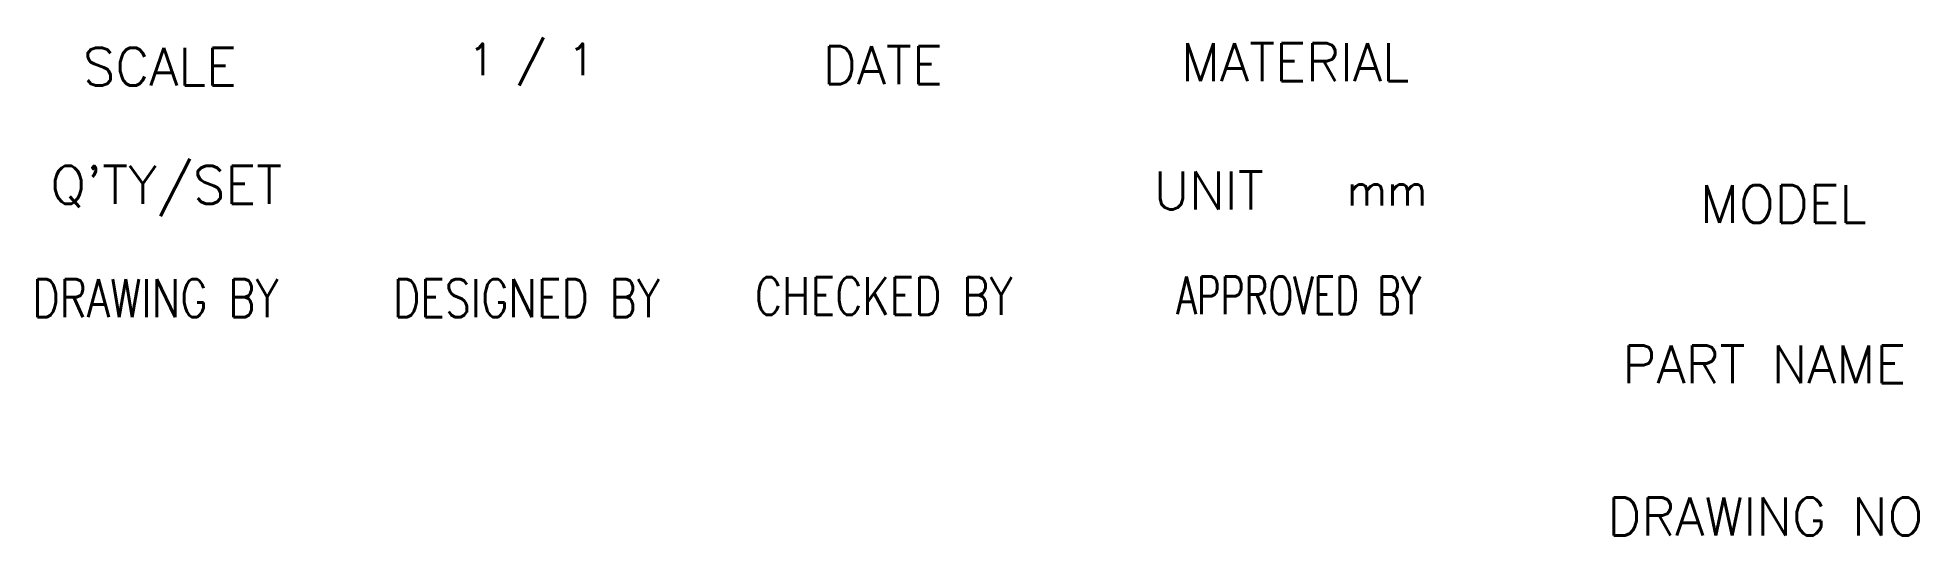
# Model space of a CAD drawing. Header units: millimetres. Extents: x 2354 to 4464, y 361 to 1407.
# Drawn here: x 3962.4 to 4069.8, y 360.6 to 389.1 of the extents above.
import ezdxf

# ---------------------------------------------------------------- set-up
doc = ezdxf.new("R2010")
doc.units = ezdxf.units.MM
doc.header["$LTSCALE"] = 0.1
doc.layers.add('6', color=2, linetype='Continuous')
doc.styles.add('GHS', font='romans', dxfattribs={"bigfont": 'ghs'})

msp = doc.modelspace()

# ---------------------------------------------------------------- texts
at = {"layer": '6', "style": 'GHS'}
for s, height, p in [('1 / 1', 1.8, (3986.941, 386.914)), ('SCALE', 2.16, (3964.938, 386.322)), ('DATE', 2.16, (4007.214, 386.402)), ('MATERIAL', 2.16, (4027.687, 386.575)), ("Q'TY/SET", 2.16, (3963.083, 379.573)), ('UNIT', 2.16, (4026.109, 379.246)), ('mm', 1.8, (4037.143, 379.461)), ('MODEL', 2.16, (4057.331, 378.474)), ('PART NAME', 2.16, (4052.9, 369.318)), ('DRAWING NO', 2.16, (4052.032, 360.631))]:
    msp.add_text(s, height=height, dxfattribs=at).set_placement(p)
for s, width, p in [('DRAWING BY', 0.8, (3962.06, 373.102)), ('DESIGNED BY', 0.8, (3982.661, 373.102)), ('CHECKED BY', 0.8, (4003.328, 373.224)), ('APPROVED BY', 0.7, (4027.417, 373.257))]:
    msp.add_text(s, height=2.16, dxfattribs=dict(at, width=width)).set_placement(p)

doc.saveas('drawing.dxf')
